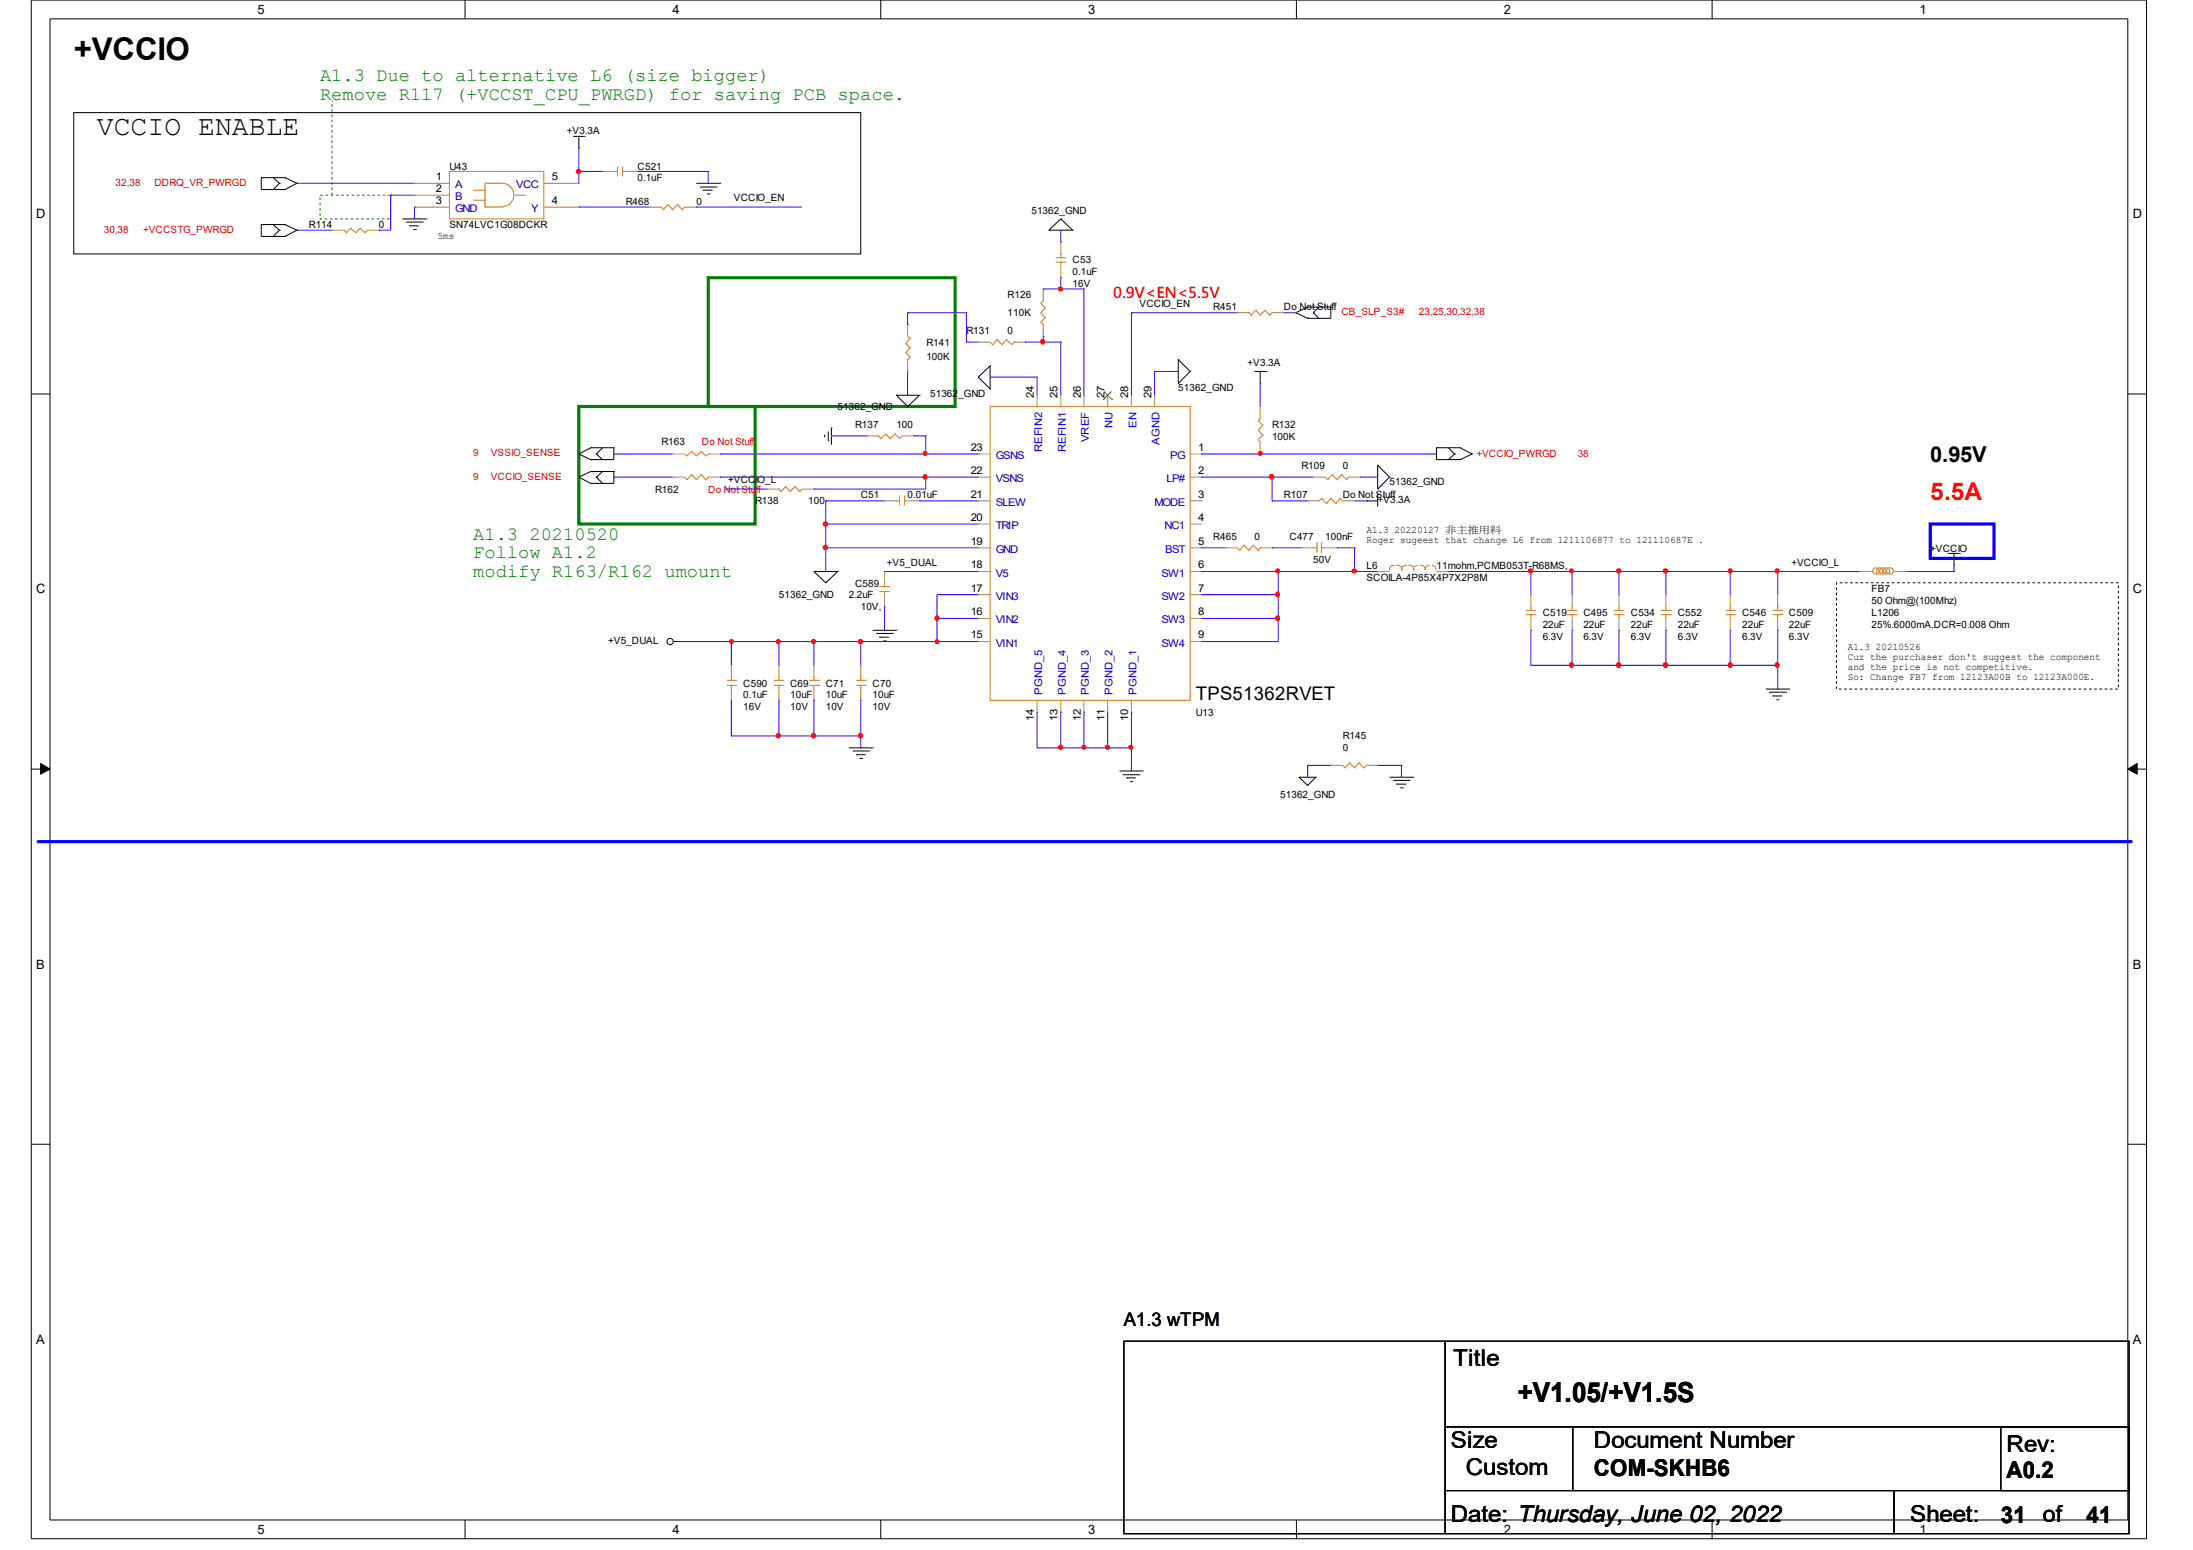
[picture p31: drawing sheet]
<svg xmlns="http://www.w3.org/2000/svg" width="297mm" height="210mm" viewBox="0 0 297 210" stroke-linecap="round" stroke-linejoin="round" font-family="sans-serif">
<defs><g id="words">
<text font-size="4.2" x="10" y="8.1">+VCCIO</text>
<text font-size="3.8" x="13.1" y="18.2">VCCIO ENABLE</text>
<text font-size="3.7" x="205.6" y="189.9">+V1.05/+V1.5S</text>
<text font-size="3.3" fill="#f00" x="261.5" y="67.7">5.5A</text>
<g font-size="3.1">
<text x="196.8" y="185">Title</text>
<text x="196.5" y="196.1">Size</text>
<text x="215.9" y="196.1">Document Number</text>
<text x="271.8" y="196.6">Rev:</text>
<text x="198.5" y="199.7">Custom</text>
<text x="215.9" y="199.8">COM-SKHB6</text>
<text x="271.8" y="200.2">A0.2</text>
<text x="196.5" y="206.2">Date: Thursday, June 02, 2022</text>
<text x="258.7" y="206.2">Sheet:</text>
<text x="271" y="206.3">31</text>
<text x="276.7" y="206.2">of</text>
<text x="282.6" y="206.3">41</text>
</g>
<text font-size="3" x="261.5" y="62.6">0.95V</text>
<g font-size="2.5" fill="#008000">
<text x="43.3" y="11">A1.3 Due to alternative L6 (size bigger)</text>
<text x="43.3" y="13.6">Remove R117 (+VCCST_CPU_PWRGD) for saving PCB space.</text>
<text x="64.1" y="73.1">A1.3 20210520</text>
<text x="64.1" y="75.6">Follow A1.2</text>
<text x="64.1" y="78.2">modify R163/R162 umount</text>
</g>
<g font-size="2.5">
<text x="162" y="94.8">TPS51362RVET</text>
<text x="152.2" y="179.5">A1.3 wTPM</text>
</g>
<text font-size="2" fill="#f00" x="150.8" y="40.4">0.9V&lt;EN&lt;5.5V</text>
<g font-size="1.7">
<text x="34.9" y="2">5</text>
<text x="91.1" y="2">4</text>
<text x="147.4" y="2">3</text>
<text x="203.7" y="2">2</text>
<text x="260" y="2">1</text>
<text x="4.9" y="29.6">D</text>
<text x="288.9" y="29.6">D</text>
<text x="4.9" y="80.4">C</text>
<text x="288.9" y="80.4">C</text>
<text x="4.9" y="131.2">B</text>
<text x="288.9" y="131.2">B</text>
<text x="4.9" y="182">A</text>
<text x="288.9" y="182">A</text>
<text x="34.9" y="207.8">5</text>
<text x="91.1" y="207.8">4</text>
<text x="147.4" y="207.8">3</text>
<text x="203.7" y="207.8">2</text>
<text x="260" y="207.8">1</text>
</g>
<g font-size="1.4">
<text x="60.9" y="23">U43</text>
<text x="76.8" y="18.1">+V3.3A</text>
<text x="86.4" y="23">C521</text>
<text x="59" y="24.4">1</text>
<text x="59" y="26">2</text>
<text x="59" y="27.6">3</text>
<text x="74.8" y="24.4">5</text>
<text x="74.8" y="27.6">4</text>
<text x="84.8" y="27.7">R468</text>
<text x="86.4" y="24.5">0.1uF</text>
<text x="94.3" y="27.7">0</text>
<text x="99.4" y="27.3">VCCIO_EN</text>
<text x="139.7" y="29">51362_GND</text>
<text x="41.8" y="30.9">R114</text>
<text x="51.3" y="30.9">0</text>
<text x="59.3" y="32.4">5ms</text>
<text x="60.9" y="30.9">SN74LVC1G08DCKR</text>
<text x="145.3" y="35.7">C53</text>
<text x="136.5" y="40.4">R126</text>
<text x="145.3" y="37.3">0.1uF</text>
<text x="145.3" y="38.9">16V</text>
<text x="154.3" y="41.6">VCCIO_EN</text>
<text x="125.5" y="46.8">R141</text>
<text x="130.9" y="45.2">R131</text>
<text x="136.5" y="45.2">0</text>
<text x="136.5" y="42.9">110K</text>
<text x="164.3" y="42">R451</text>
<text x="173.9" y="42">Do Not Stuff</text>
<text x="125.5" y="48.7">100K</text>
<text x="126" y="53.8">51362_GND</text>
<text x="140" y="53.9" transform="rotate(-90 140 53.9)">24</text>
<text x="143.3" y="53.9" transform="rotate(-90 143.3 53.9)">25</text>
<text x="146.4" y="53.9" transform="rotate(-90 146.4 53.9)">26</text>
<text x="149.6" y="53.9" transform="rotate(-90 149.6 53.9)">27</text>
<text x="152.8" y="53.9" transform="rotate(-90 152.8 53.9)">28</text>
<text x="156" y="53.9" transform="rotate(-90 156 53.9)">29</text>
<text x="159.6" y="53">51362_GND</text>
<text x="169" y="49.6">+V3.3A</text>
<text x="113.5" y="55.6">51362_GND</text>
<text x="115.8" y="57.9">R137</text>
<text x="121.4" y="57.9">100</text>
<text x="172.3" y="57.9">R132</text>
<text x="172.3" y="59.5">100K</text>
<text x="89.6" y="60.3">R163</text>
<text x="98.6" y="65.5">+VCCIO_L</text>
<text x="131.5" y="64.2">22</text>
<text x="131.5" y="61.1">23</text>
<text x="162.3" y="64.2">2</text>
<text x="162.3" y="61.1">1</text>
<text x="176.3" y="63.5">R109</text>
<text x="181.9" y="63.5">0</text>
<text x="188.2" y="65.7">51362_GND</text>
<text x="88.7" y="66.7">R162</text>
<text x="102.3" y="68.3">R138</text>
<text x="109.5" y="68.3">100</text>
<text x="116.6" y="67.5">C51</text>
<text x="122.9" y="67.5">0.01uF</text>
<text x="131.5" y="70.5">20</text>
<text x="131.5" y="67.4">21</text>
<text x="162.3" y="67.4">3</text>
<text x="162.3" y="70.5">4</text>
<text x="173.9" y="67.5">R107</text>
<text x="181.9" y="67.5">Do Not Stuff</text>
<text x="186.6" y="68.2">+V3.3A</text>
<text x="120.1" y="76.6">+V5_DUAL</text>
<text x="131.5" y="77">18</text>
<text x="131.5" y="73.8">19</text>
<text x="162.3" y="77">6</text>
<text x="162.3" y="73.8">5</text>
<text x="164.3" y="73.1">R465</text>
<text x="169.9" y="73.1">0</text>
<text x="174.7" y="73.1">C477</text>
<text x="177.9" y="76.2">50V</text>
<text x="179.5" y="73.1">100nF</text>
<text x="185.1" y="72.2">A1.3 20220127 非主推用料</text>
<text x="185.1" y="73.5">Roger sugeest that change L6 from 1211106877 to 121110687E .</text>
<text x="185.1" y="77.1">L6</text>
<text x="194.6" y="77.1">11mohm,PCMB053T-R68MS,</text>
<text x="242.7" y="76.6">+VCCIO_L</text>
<text x="261.5" y="74.7">+VCCIO</text>
<text x="105.5" y="81">51362_GND</text>
<text x="115" y="81">2.2uF</text>
<text x="115.8" y="79.4">C589</text>
<text x="116.6" y="82.6">10V,</text>
<text x="131.5" y="83.3">16</text>
<text x="131.5" y="80.1">17</text>
<text x="162.3" y="83.3">8</text>
<text x="162.3" y="80.1">7</text>
<text x="185.1" y="78.7">SCOILA-4P85X4P7X2P8M</text>
<text x="209" y="83.4">C519</text>
<text x="214.5" y="83.4">C495</text>
<text x="220.9" y="83.4">C534</text>
<text x="227.2" y="83.4">C552</text>
<text x="236" y="83.4">C546</text>
<text x="242.3" y="83.4">C509</text>
<text x="253.5" y="80.2">FB7</text>
<text x="253.5" y="81.8">50 Ohm@(100Mhz)</text>
<text x="253.5" y="83.4">L1206</text>
<text x="82.4" y="87.2">+V5_DUAL</text>
<text x="131.5" y="86.5">15</text>
<text x="162.3" y="86.5">9</text>
<text x="209" y="85">22uF</text>
<text x="209" y="86.6">6.3V</text>
<text x="214.5" y="85">22uF</text>
<text x="214.5" y="86.6">6.3V</text>
<text x="220.9" y="85">22uF</text>
<text x="220.9" y="86.6">6.3V</text>
<text x="227.2" y="85">22uF</text>
<text x="227.2" y="86.6">6.3V</text>
<text x="236" y="85">22uF</text>
<text x="236" y="86.6">6.3V</text>
<text x="242.3" y="85">22uF</text>
<text x="242.3" y="86.6">6.3V</text>
<text x="250.3" y="88.1">A1.3 20210526</text>
<text x="250.3" y="89.4">Cuz the purchaser don't suggest the component</text>
<text x="253.5" y="85">25%.6000mA.DCR=0.008 Ohm</text>
<text x="100.7" y="93">C590</text>
<text x="100.7" y="94.6">0.1uF</text>
<text x="107" y="93">C69</text>
<text x="107" y="94.6">10uF</text>
<text x="111.8" y="93">C71</text>
<text x="111.8" y="94.6">10uF</text>
<text x="118.2" y="93">C70</text>
<text x="118.2" y="94.6">10uF</text>
<text x="250.3" y="90.8">and the price is not competitive.</text>
<text x="250.3" y="92.1">So: Change FB7 from 12123A00B to 12123A000E.</text>
<text x="100.7" y="96.1">16V</text>
<text x="107" y="96.1">10V</text>
<text x="111.8" y="96.1">10V</text>
<text x="118.2" y="96.1">10V</text>
<text x="140" y="97.6" transform="rotate(-90 140 97.6)">14</text>
<text x="143.3" y="97.6" transform="rotate(-90 143.3 97.6)">13</text>
<text x="146.4" y="97.6" transform="rotate(-90 146.4 97.6)">12</text>
<text x="149.6" y="97.6" transform="rotate(-90 149.6 97.6)">11</text>
<text x="152.8" y="97.6" transform="rotate(-90 152.8 97.6)">10</text>
<text x="162" y="97">U13</text>
<text x="181.9" y="100.1">R145</text>
<text x="181.9" y="101.7">0</text>
<text x="173.4" y="108">51362_GND</text>
</g>
<g font-size="1.4" fill="#f00">
<text x="15.7" y="25.2">32,38</text>
<text x="20.9" y="25.2">DDRQ_VR_PWRGD</text>
<text x="14.1" y="31.5">30,38</text>
<text x="19.4" y="31.5">+VCCSTG_PWRGD</text>
<text x="181.7" y="42.7">CB_SLP_S3#</text>
<text x="192.2" y="42.7">23,25,30,32,38</text>
<text x="64.1" y="65">9</text>
<text x="64.1" y="61.7">9</text>
<text x="66.5" y="65">VCCIO_SENSE</text>
<text x="66.5" y="61.7">VSSIO_SENSE</text>
<text x="95.1" y="60.3">Do Not Stuff</text>
<text x="200" y="61.9">+VCCIO_PWRGD</text>
<text x="213.7" y="61.9">38</text>
<text x="95.9" y="66.7">Do Not Stuff</text>
</g>
<g font-size="1.4" fill="#00c">
<text x="61.6" y="25.5">A</text>
<text x="61.6" y="27.1">B</text>
<text x="61.6" y="28.7">GND</text>
<text x="69.9" y="25.5">VCC</text>
<text x="72" y="28.7">Y</text>
<text x="147.5" y="59.9" transform="rotate(-90 147.5 59.9)">VREF</text>
<text x="150.7" y="58" transform="rotate(-90 150.7 58)">NU</text>
<text x="153.9" y="57.9" transform="rotate(-90 153.9 57.9)">EN</text>
<text x="134.9" y="65.3">VSNS</text>
<text x="134.9" y="62.2">GSNS</text>
<text x="141.1" y="61.2" transform="rotate(-90 141.1 61.2)">REFIN2</text>
<text x="144.4" y="61.2" transform="rotate(-90 144.4 61.2)">REFIN1</text>
<text x="157.1" y="60.2" transform="rotate(-90 157.1 60.2)">AGND</text>
<text x="158" y="65.3">LP#</text>
<text x="158.5" y="62.2">PG</text>
<text x="134.9" y="71.6">TRIP</text>
<text x="134.9" y="68.5">SLEW</text>
<text x="156.4" y="68.5">MODE</text>
<text x="157.7" y="71.6">NC1</text>
<text x="134.9" y="74.9">GND</text>
<text x="157.8" y="74.9">BST</text>
<text x="134.9" y="81.2">VIN3</text>
<text x="134.9" y="78.1">V5</text>
<text x="157.3" y="81.2">SW2</text>
<text x="157.3" y="78.1">SW1</text>
<text x="134.9" y="87.6">VIN1</text>
<text x="134.9" y="84.4">VIN2</text>
<text x="157.3" y="84.4">SW3</text>
<text x="157.3" y="87.6">SW4</text>
<text x="141.1" y="94.1" transform="rotate(-90 141.1 94.1)">PGND_5</text>
<text x="144.4" y="94.1" transform="rotate(-90 144.4 94.1)">PGND_4</text>
<text x="147.5" y="94.1" transform="rotate(-90 147.5 94.1)">PGND_3</text>
<text x="150.7" y="94.1" transform="rotate(-90 150.7 94.1)">PGND_2</text>
<text x="153.9" y="94.1" transform="rotate(-90 153.9 94.1)">PGND_1</text>
</g>
</g></defs>
<path d="M4.2 0h286.5v208.4h-286.5zM6.8 2.6h281.4v203.2h-281.4z" fill="none" stroke="#000" stroke-width=".14"/>
<g fill="#fff">
<path d="M34.9 .4h.8v1.8h-.8z"/>
<path d="M34.9 206.2h.8v1.8h-.8z"/>
</g>
<path d="M63 0v2.6M63 205.8v2.6" fill="none" stroke="#000" stroke-width=".14"/>
<g fill="#fff">
<path d="M91.1 .4h.8v1.8h-.8z"/>
<path d="M91.1 206.2h.8v1.8h-.8z"/>
</g>
<path d="M119.3 0v2.6M119.3 205.8v2.6" fill="none" stroke="#000" stroke-width=".14"/>
<g fill="#fff">
<path d="M147.4 .4h.9v1.8h-.9z"/>
<path d="M147.4 206.2h.9v1.8h-.9z"/>
</g>
<path d="M175.6 0v2.6M175.6 205.8v2.6" fill="none" stroke="#000" stroke-width=".14"/>
<g fill="#fff">
<path d="M203.7 .4h.9v1.8h-.9z"/>
<path d="M203.7 206.2h.9v1.8h-.9z"/>
</g>
<path d="M231.9 0v2.6M231.9 205.8v2.6" fill="none" stroke="#000" stroke-width=".14"/>
<g fill="#fff">
<path d="M260 .4h.9v1.8h-.9z"/>
<path d="M260 206.2h.9v1.8h-.9z"/>
<path d="M4.9 28h1.1v1.8h-1.1z"/>
<path d="M288.9 28h1.1v1.8h-1.1z"/>
<path d="M4.9 78.8h1.1v1.8h-1.1z"/>
<path d="M288.9 78.8h1.1v1.8h-1.1z"/>
</g>
<path d="M4.2 53.4h2.6M288.2 53.4h2.5" fill="none" stroke="#000" stroke-width=".14"/>
<g fill="#fff">
<path d="M4.9 129.6h1v1.8h-1z"/>
<path d="M288.9 129.6h1v1.8h-1z"/>
</g>
<path d="M4.2 104.2h2.6M288.2 104.2h2.5" fill="none" stroke="#000" stroke-width=".14"/>
<path d="M5.5 103.4l1.3 .8-1.3 .6zM288.2 104.2l1.3-.8v1.4z" fill="#000" stroke="#000" stroke-width=".14"/>
<g fill="#fff">
<path d="M4.9 180.4h1v1.8h-1z"/>
<path d="M288.9 180.4h1v1.8h-1z"/>
</g>
<path d="M10 15.3h106.6v19.1h-106.6zM4.2 155h2.6M288.2 155h2.5" fill="none" stroke="#000" stroke-width=".14"/>
<path d="M261.5 71h8.6v4.6h-8.6zM5.2 114h283.3" fill="none" stroke="#00f" stroke-width=".42"/>
<circle cx="288.5" cy="114" r=".21" fill="#00f"/>
<path d="M95.9 37.6h33.5v17.4h-33.5zM78.4 55h23.9v16h-23.9z" fill="none" stroke="#008000" stroke-width=".42"/>
<path d="M248.8 78.9h38.1v14.4h-38.1z" fill="none" stroke="#000" stroke-width=".14" stroke-dasharray=".4 .4 .4 .4 .4 .4 .4 .4" stroke-linecap="butt"/>
<path d="M43.3 26.4h9.6v3.2h-9.6zM45 26.4v-12.7" fill="none" stroke="#008000" stroke-width=".14" stroke-dasharray=".4 .4 .4 .4 .4 .4 .4 .4" stroke-linecap="butt"/>
<g fill="none" stroke="#000" stroke-width=".14">
<path d="M77.6 18.5h1.6M78.4 18.5v1.6M79.2 18.5h.1M35.4 24.1h.1M35.4 30.4h.1M35.4 24.1v1.6h3.2M35.4 24.1h3.2M35.4 30.4v1.6h3.2M35.4 30.4h3.2M37 24.1l.8 .7M37 30.4l.8 .8M37.8 24.8h.1"/>
<path d="M37.8 31.2h.1M37.8 24.8l-.8 .9M37.8 31.2l-.8 .8M38.6 25.7h.1M38.6 24.1h.1M38.6 32h.1M38.6 30.4h.1M38.6 24.1l1.6 .7M38.6 30.4l1.6 .8M40.2 24.8h.1M40.2 31.2h.1M40.2 24.8l-1.6 .9"/>
<path d="M40.2 31.2l-1.6 .8M54.5 29.6h3.2M55 30.1h2.2M55.5 30.6h.1M55.5 30.6h1.2M56 31.1h.3M56.3 31.1h.1M57.2 30.1h.1M57.7 29.6h.1M78.4 20.1h.1M94.3 24.8h3.2M94.8 25.3h2.2"/>
<path d="M95.2 25.8h.1M95.2 25.8h1.3M95.8 26.3h.3M96.1 26.3h.1M97 25.3h.1M97.5 24.8h.1M142.1 31.2h.1M142.1 31.2h3.2M143.7 29.6h.1M143.7 29.6l-1.6 1.6M143.7 29.6l1.6 1.6M145.3 31.2h.1"/>
<path d="M111.7 58.9h.1M111.7 58.9v.3M112.2 59.7h.1M112.2 58.4v1.3M112.6 57.9h.1M112.6 57.9v2.3M121.4 53.5h.1M121.4 53.5h3.1M121.4 53.5l1.5 1.5M122.9 55h.1M124.5 53.5h.1M124.5 53.5l-1.6 1.5"/>
<path d="M132.5 51.1h.1M132.5 51.1l1.6 1.6M134.1 49.5h.1M134.1 52.7h.1M134.1 49.5v3.2M134.1 49.5l-1.6 1.6M159.6 48.7h.1M159.6 51.9h.1M159.6 48.7v3.2M159.6 48.7l1.6 1.6M161.2 50.3h.1M161.2 50.3l-1.6 1.6"/>
<path d="M169.9 50.3h1.6M170.7 51.9h.1M170.7 50.3v1.6M171.5 50.3h.1M175.5 42.3h.1M175.5 42.3l1.6 .8M177.1 43.1h.1M177.1 41.6h.1M177.1 41.6h3.2M177.1 41.6l-1.6 .7M177.9 42.3h.1M177.9 42.3l.7 .8"/>
<path d="M178.6 41.6l-.7 .7M180.3 41.6h.1M180.3 41.6v1.5h-3.2M78.4 64.6h.1M78.4 61.5h.1M78.4 64.6l1.6 .9M78.4 61.5l1.6 .7M80 65.5h.1M80 63.9h.1M80 62.2h.1M80 60.6h.1M80 60.6h3.1"/>
<path d="M80 63.9h3.1M80 63.9l-1.6 .7M80 60.6l-1.6 .9M80.8 64.6h.1M80.8 61.5h.1M80.8 64.6l.8 .9M80.8 61.5l.8 .7M81.6 63.9l-.8 .7M81.6 60.6l-.8 .9M83.1 63.9h.1M83.1 60.6h.1M83.1 60.6v1.6h-3.1"/>
<path d="M83.1 63.9v1.6h-3.1M110.2 77.4h.1M110.2 77.4h3.3M110.2 77.4l1.6 1.5M111.8 78.9h.1M113.5 77.4h.1M113.5 77.4l-1.7 1.5M185.1 67.8h.1M185.1 67.8h1.5M186.6 63h.1M186.6 66.2h.1M186.6 67h.1"/>
<path d="M186.6 63v3.2M186.6 67v1.6M186.6 63l1.6 1.6M188.2 64.6h.1M188.2 64.6l-1.6 1.6M194.6 60.6h.1M194.6 60.6v1.6h3.2M194.6 60.6h3.2M196.2 60.6l.8 .9M197 61.5h.1M197 61.5l-.8 .7M197.8 62.2h.1"/>
<path d="M197.8 60.6h.1M197.8 60.6l1.6 .9M199.4 61.5h.1M199.4 61.5l-1.6 .7M263.8 74.9h1.6M264.7 76.6h.1M264.7 74.9v1.7M265.4 74.9h.1M91.3 86.9h.6M91.9 86.9h.1M118.2 85.4h3.2M118.7 85.8h2.2"/>
<path d="M119.1 86.3h.1M119.1 86.3h1.3M119.6 86.8h.4M120 86.8h.1M120.9 85.8h.1M121.4 85.4h.1M239.2 93.3h3.1M239.6 93.7h2.3M240.1 94.2h.1M240.1 94.2h1.3M240.6 94.8h.3M240.9 94.8h.1"/>
<path d="M241.9 93.7h.1M242.3 93.3h.1M115 101.3h3.2M115.5 101.7h2.2M116 102.2h.1M116 102.2h1.3M116.4 102.7h.4M116.8 102.7h.1M117.7 101.7h.1M118.2 101.3h.1M151.6 104.4h3.2M152.1 104.9h2.2"/>
<path d="M152.6 105.3h.1M152.6 105.3h1.2M153.1 105.8h.2M153.3 105.8h.1M154.3 104.9h.1M154.8 104.4h.1M175.9 105.3h.1M175.9 105.3h2.3M175.9 105.3l1.2 1.1M177.1 106.4h.1M178.2 105.3h.1M178.2 105.3l-1.1 1.1"/>
<path d="M188.2 105.3h3.2M188.7 105.7h2.2M189.1 106.2h.1M189.1 106.2h1.4M189.7 106.7h.3M190 106.7h.1M190.9 105.7h.1M191.4 105.3h.1M152.2 181.6h43.5v26.1h-43.5zM195.7 193.2h17.3v8.7h-17.3zM195.7 181.6h92.7v11.6h-92.7zM213 193.2h75.4v8.7h-75.4z"/>
<path d="M271 193.2h17.4v8.7h-17.4zM195.7 201.9h60.8v5.8h-60.8zM256.5 201.9h31.9v5.8h-31.9z"/>
<circle cx="90.8" cy="86.9" r=".42"/>
</g>
<g fill="none" stroke="#cc8006" stroke-width=".14">
<path d="M46.6 31.2h.1M46.6 31.2l.3 .3M46.9 31.5h.1M47.5 30.9h.1M47.5 30.9l-.6 .6M47.5 30.9l.7 .6M48.2 31.5h.1M48.8 30.9h.1M48.8 30.9l.6 .6M48.8 30.9l-.6 .6M49.4 31.5h.1M49.8 31.2l-.4 .3"/>
<path d="M60.9 23.2h12.8v6.4h-12.8zM64.1 25.8h1.6M64.1 27.1h1.6M65.7 28h.1M65.7 24.8h.1M65.7 25.8h.1M65.7 27.1h.1M65.7 24.8h2.4a1.57 1.57 0 0 1 1.5 1.6 1.57 1.57 0 0 1-1.5 1.6M65.7 24.8v3.2M65.7 28h2.4M68.1 28h.1M69.7 26.4h1.4"/>
<path d="M71.1 26.4h.1M83.1 23.2h.1M83.1 23.2h.6M83.7 22.6h.1M83.7 22.6v1.3M84.3 22.6h.1M84.3 23.2h.1M84.3 23.2h.5M84.3 22.6v1.3M89.6 28h.1M89.6 28l.2 .4M89.8 28.4h.1"/>
<path d="M90.5 27.7h.1M90.5 27.7l-.7 .7M90.5 27.7l.6 .7M91.1 28.4h.1M91.8 27.7h.1M91.8 27.7l.6 .7M91.8 27.7l-.7 .7M92.4 28.4h.1M92.7 28l-.3 .4M143 34.9h1.3M143 35.5h1.3M143.7 34.4h.1"/>
<path d="M143.7 35.5h.1M143.7 34.4v.5M143.7 35.5v.5M144.3 34.9h.1M144.3 35.5h.1M119 59h.1M119 59l.3 .4M119.3 59.4h.1M120 58.8h.1M120 58.8l-.7 .6M120 58.8l.6 .6M120.6 59.4h.1"/>
<path d="M121.2 58.8h.1M121.2 58.8l.6 .6M121.2 58.8l-.6 .6M121.8 59.4h.1M122.2 59l-.4 .4M122.7 46.5h.1M122.7 47.8h.1M122.7 47.8l.6 .6M122.7 46.5l.6 .6M122.9 48.7h.1M122.9 45.6l.4 .2M123.3 48.4h.1"/>
<path d="M123.3 45.8h.1M123.3 47.1h.1M123.3 48.4l-.4 .3M123.3 45.8l-.6 .7M123.3 47.1l-.6 .7M134.1 55h27.1v39.8h-27.1zM134.1 46.3l.4 .4M134.5 46.7h.1M135 46h.1M135 46l-.5 .7M135 46l.7 .7M135.7 46.7h.1"/>
<path d="M136.3 46h.1M136.3 46l.7 .7M136.3 46l-.6 .7M137 46.7h.1M137.3 46.3h.1M137.3 46.3l-.3 .4M141 41.1h.1M141 43.6h.1M141 42.3h.1M141 41.1l.6 .6M141 43.6l.3 .4M141 42.3l.6 .7"/>
<path d="M141.3 40.7h.1M141.3 40.7l-.3 .4M141.6 43h.1M141.6 41.7h.1M141.6 43l-.6 .6M141.6 41.7l-.6 .6M169.2 42.3h.1M169.2 42.3l.2 .4M169.4 42.7h.1M170.1 42h.1M170.1 42l-.7 .7M170.1 42l.6 .7"/>
<path d="M170.4 57h.1M170.4 59.5h.1M170.4 58.3h.1M170.4 57l.6 .6M170.4 59.5l.3 .4M170.4 58.3l.6 .6M170.7 56.7h.1M170.7 42.7h.1M170.7 56.7l-.3 .3M171 58.9h.1M171 57.6h.1M171 58.9l-.6 .6"/>
<path d="M171 57.6l-.6 .7M171.4 42h.1M171.4 42l.6 .7M171.4 42l-.7 .7M172 42.7h.1M172.3 42.3l-.3 .4M92.7 61.5l.3 .2M92.7 64.6l.3 .4M93 61.7h.1M93 65h.1M93.6 61.1h.1M93.6 64.3h.1"/>
<path d="M93.6 61.1l-.6 .6M93.6 61.1l.7 .6M93.6 64.3l-.6 .7M93.6 64.3l.7 .7M94.3 61.7h.1M94.3 65h.1M95 61.1h.1M95 64.3h.1M95 61.1l.6 .6M95 61.1l-.7 .6M95 64.3l.6 .7M95 64.3l-.7 .7"/>
<path d="M95.6 61.7h.1M95.6 65h.1M95.9 61.5h.1M95.9 64.6h.1M95.9 61.5l-.3 .2M95.9 64.6l-.3 .4M105.5 66.2h.1M105.5 66.2l.2 .4M105.7 66.6h.1M106.4 65.9h.1M106.4 65.9l-.7 .7M106.4 65.9l.6 .7"/>
<path d="M107 66.6h.1M107.7 65.9h.1M107.7 65.9l.6 .7M107.7 65.9l-.7 .7M108.3 66.6h.1M108.6 66.2l-.3 .4M119.1 79.4h1.3M119.8 78.9h.1M119.8 78.9v.5M120.4 79.4h.1M121.4 67.8h.1M121.4 67.8h.4"/>
<path d="M121.8 67.2h.1M121.8 67.2v1.2M122.5 67.2h.1M122.5 67.8h.1M122.5 67.8h.4M122.5 67.2v1.2M167.6 74.2l.3 .3M167.9 74.5h.1M168.5 73.8h.1M168.5 73.8l-.6 .7M168.5 73.8l.7 .7M169.2 74.5h.1"/>
<path d="M169.8 73.8h.1M169.8 73.8l.6 .7M169.8 73.8l-.6 .7M170.4 74.5h.1M170.7 74.2h.1M170.7 74.2l-.3 .3M177.9 74.2h.1M177.9 74.2h.5M178.4 73.5h.1M178.4 73.5v1.4M178.6 67.8h.1M179 67.5h.1"/>
<path d="M179 73.5h.1M179 74.2h.1M179 67.5l.7 .7M179 67.5l-.4 .3M179 74.2h.5M179 73.5v1.4M179.5 64.6l.3 .4M179.7 68.2h.1M179.8 65h.1M180.3 67.5h.1M180.3 67.5l.6 .7M180.3 67.5l-.6 .7"/>
<path d="M180.4 64.3h.1M180.4 64.3l-.6 .7M180.4 64.3l.7 .7M180.9 68.2h.1M181.1 65h.1M181.5 67.5h.1M181.5 67.5l.4 .3M181.5 67.5l-.6 .7M181.7 64.3h.1M181.7 64.3l.7 .7M181.7 64.3l-.6 .7M182.4 65h.1"/>
<path d="M182.6 64.6h.1M182.6 64.6l-.2 .4M188.9 76.6h-.1a.56 .56 0 0 0-.6 .5v.1M189.2 76.6a.55 .55 0 0 1 .7 .6M190.5 76.6a.56 .56 0 0 0-.7 .5l.1 .1M190.8 76.6a.55 .55 0 0 1 .7 .6M192 76.6a.53 .53 0 0 0-.6 .5l.1 .1M192.4 76.6a.56 .56 0 0 1 .6 .5v.1M193.6 76.6a.53 .53 0 0 0-.6 .5l.1 .1M194 76.6a.51 .51 0 0 1 .5 .6M253.5 77.4h.2M253.7 77.4h.1"/>
<path d="M256.5 77.4h.1M256.5 77.4h.2M98.5 92.1h1.2M98.5 92.8h1.2M99.1 91.7h.1M99.1 92.8h.1M99.1 91.7v.4M99.1 92.8v.5M99.7 92.1h.1M99.7 92.8h.1M104.8 92.1h1.3M104.8 92.8h1.3"/>
<path d="M105.5 91.7h.1M105.5 92.8h.1M105.5 91.7v.4M105.5 92.8v.5M106.1 92.1h.1M106.1 92.8h.1M109.6 92.1h1.3M109.6 92.8h1.3M110.2 91.7h.1M110.2 92.8h.1M110.2 91.7v.4M110.2 92.8v.5"/>
<path d="M110.9 92.1h.1M110.9 92.8h.1M116 92.1h1.3M116 92.8h1.3M116.6 91.7h.1M116.6 92.8h.1M116.6 91.7v.4M116.6 92.8v.5M117.3 92.1h.1M117.3 92.8h.1M119.1 80.1h1.3M119.8 80.1h.1"/>
<path d="M119.8 80.1v.4M120.4 80.1h.1M206.7 82.6h1.2M206.7 83.2h1.2M207.3 82.1h.1M207.3 83.2h.1M207.3 82.1v.5M207.3 83.2v.5M207.9 82.6h.1M207.9 83.2h.1M212.3 82.6h1.2M212.3 83.2h1.2"/>
<path d="M212.9 82.1h.1M212.9 83.2h.1M212.9 82.1v.5M212.9 83.2v.5M213.5 82.6h.1M213.5 83.2h.1M218.6 82.6h1.3M218.6 83.2h1.3M219.3 82.1h.1M219.3 83.2h.1M219.3 82.1v.5M219.3 83.2v.5"/>
<path d="M219.9 82.6h.1M219.9 83.2h.1M225 82.6h1.3M225 83.2h1.3M225.6 82.1h.1M225.6 83.2h.1M225.6 82.1v.5M225.6 83.2v.5M226.3 82.6h.1M226.3 83.2h.1M233.8 82.6h1.2M233.8 83.2h1.2"/>
<path d="M234.4 82.1h.1M234.4 83.2h.1M234.4 82.1v.5M234.4 83.2v.5M235 82.6h.1M235 83.2h.1M240.1 82.6h1.3M240.1 83.2h1.3M240.8 82.1h.1M240.8 83.2h.1M240.8 82.1v.5M240.8 83.2v.5"/>
<path d="M241.4 82.6h.1M241.4 83.2h.1M181.9 103.6l.3 .4M182.2 104h.1M182.8 103.3h.1M182.8 103.3l-.6 .7M182.8 103.3l.7 .7M183.5 104h.1M184.1 103.3h.1M184.1 103.3l.6 .7M184.1 103.3l-.6 .7M184.7 104h.1"/>
<path d="M185.1 103.6h.1M185.1 103.6l-.4 .4"/>
<circle cx="254.1" cy="77.3" r=".42"/>
<circle cx="254.6" cy="77.3" r=".42"/>
<circle cx="255" cy="77.3" r=".42"/>
<circle cx="255.5" cy="77.3" r=".42"/>
<circle cx="256" cy="77.3" r=".45"/>
</g>
<g fill="none" stroke="#a84" stroke-width=".14">
<path d="M45 31.2h.1M45 31.2h1.6M49.8 31.2h1.5M51.3 31.2h.1M56.1 24.8h.1M56.1 26.4h.1M56.1 28h.1M56.1 24.8h4.8M56.1 26.4h4.8M56.1 28h4.8M73.7 24.8h4.7M73.7 28h4.7"/>
<path d="M78.4 24.8h.1M78.4 28h.1M81.6 23.2h.1M81.6 23.2h1.5M84.8 23.2h1.6M86.4 23.2h.1M88 28h.1M88 28h1.6M92.7 28h1.6M94.3 28h.1M141.3 39.1h.1M141.3 39.1v1.6"/>
<path d="M143.7 37.6h.1M143.7 32.8h.1M143.7 32.8v1.6M143.7 36v1.6M117.4 59h.1M117.4 59h1.6M122.2 59h1.6M122.9 44h.1M122.9 50.3h.1M122.9 44v1.6M122.9 48.7v1.6M123.8 59h.1"/>
<path d="M132.5 46.3h.1M132.5 46.3h1.6M137.3 46.3h1.6M138.9 46.3h.1M140.5 53.5h.1M140.5 53.5v1.5M141.3 45.6h.1M141.3 44v1.6M143.7 53.5h.1M143.7 53.5v1.5M146.8 53.5h.1M146.8 53.5v1.5"/>
<path d="M150 53.5h.1M150 53.5v1.5M153.2 53.5h.1M153.2 53.5v1.5M156.4 53.5h.1M156.4 53.5v1.5M167.6 42.3h.1M167.6 42.3h1.6M170.7 55h.1M170.7 55v1.7M170.7 59.9v1.6M172.3 42.3h1.6"/>
<path d="M173.9 42.3h.1M91.1 61.5h.1M91.1 64.6h.1M91.1 64.6h1.6M91.1 61.5h1.6M95.9 64.6h1.6M95.9 61.5h1.6M97.5 61.5h.1M97.5 64.6h.1M103.9 66.2h.1M103.9 66.2h1.6M108.6 66.2h1.6"/>
<path d="M110.2 66.2h.1M119.8 67.8h.1M119.8 77.4h.1M119.8 67.8h1.6M119.8 77.4v1.5M122.9 67.8h1.6M124.5 67.8h.1M132.5 77.4h.1M132.5 74.2h.1M132.5 71h.1M132.5 67.8h.1M132.5 64.6h.1"/>
<path d="M132.5 61.5h.1M132.5 67.8h1.6M132.5 77.4h1.6M132.5 64.6h1.6M132.5 71h1.6M132.5 74.2h1.6M132.5 61.5h1.6M161.2 67.8h1.5M161.2 77.4h1.5M161.2 64.6h1.5M161.2 71h1.5M161.2 74.2h1.5"/>
<path d="M161.2 61.5h1.5M162.7 64.6h.1M162.7 67.8h.1M162.7 71h.1M162.7 77.4h.1M162.7 74.2h.1M162.7 61.5h.1M165.9 74.2h.1M165.9 74.2h1.7M170.7 61.5h.1M170.7 74.2h1.6M172.3 74.2h.1"/>
<path d="M176.3 74.2h.1M176.3 74.2h1.6M177.1 67.8h.1M177.1 67.8h1.5M177.9 64.6h.1M177.9 64.6h1.6M179.5 74.2h1.6M181.1 74.2h.1M181.9 67.8h1.6M182.6 64.6h1.6M183.5 67.8h.1M184.2 64.6h.1"/>
<path d="M186.6 77.4h.1M186.6 77.4h1.6M194.6 77.4h1.6M196.2 77.4h.1M251.9 77.4h.1M251.9 77.4h1.6M256.7 77.4h1.5M258.2 77.4h.1M99.1 94.8h.1M99.1 90.1h.1M99.1 90.1v1.6M99.1 93.3v1.5"/>
<path d="M105.5 94.8h.1M105.5 90.1h.1M105.5 90.1v1.6M105.5 93.3v1.5M110.2 94.8h.1M110.2 90.1h.1M110.2 90.1v1.6M110.2 93.3v1.5M116.6 94.8h.1M116.6 90.1h.1M116.6 90.1v1.6M116.6 93.3v1.5"/>
<path d="M119.8 82.1h.1M119.8 80.5v1.6M132.5 86.9h.1M132.5 83.7h.1M132.5 80.5h.1M132.5 83.7h1.6M132.5 86.9h1.6M132.5 80.5h1.6M140.5 96.4h.1M140.5 94.8v1.6M143.7 96.4h.1M143.7 94.8v1.6"/>
<path d="M146.8 96.4h.1M146.8 94.8v1.6M150 96.4h.1M150 94.8v1.6M153.2 96.4h.1M153.2 94.8v1.6M161.2 83.7h1.5M161.2 86.9h1.5M161.2 80.5h1.5M162.7 83.7h.1M162.7 86.9h.1M162.7 80.5h.1"/>
<path d="M207.3 85.4h.1M207.3 80.5h.1M207.3 80.5v1.6M207.3 83.7v1.7M212.9 85.4h.1M212.9 80.5h.1M212.9 80.5v1.6M212.9 83.7v1.7M219.3 85.4h.1M219.3 80.5h.1M219.3 80.5v1.6M219.3 83.7v1.7"/>
<path d="M225.6 85.4h.1M225.6 80.5h.1M225.6 80.5v1.6M225.6 83.7v1.7M234.4 85.4h.1M234.4 80.5h.1M234.4 80.5v1.6M234.4 83.7v1.7M240.8 85.4h.1M240.8 80.5h.1M240.8 80.5v1.6M240.8 83.7v1.7"/>
<path d="M180.3 103.6h.1M180.3 103.6h1.6M185.1 103.6h1.5M186.6 103.6h.1"/>
</g>
<path d="M149.4 54.1h.1M149.5 53l1.1 1.1M150.5 53l-1.1 1.1M150.6 54.1h.1" fill="none" stroke="#804000" stroke-width=".14"/>
<g fill="none" stroke="#4200ff" stroke-width=".14">
<path d="M40.2 24.8h.1M40.2 31.2h.1M40.2 24.8h15.9M40.2 31.2h4.8M51.3 31.2h.1M52.9 26.4h.1M52.9 26.4v4.8h-1.6M52.9 26.4h3.2M56.1 28h.1M56.1 28v1.6M78.4 23.2h.1M78.4 28h.1"/>
<path d="M78.4 20.1h.1M78.4 23.2h3.2M78.4 20.1v4.7M78.4 28h9.6M86.4 23.2h.1M86.4 23.2h9.5M94.3 28h.1M94.3 28h14.3M95.9 23.2h.1M95.9 23.2v1.6M141.3 39.1h.1M141.3 39.1h5.5"/>
<path d="M143.7 39.1h.1M143.7 37.6h.1M143.7 32.8h.1M143.7 31.2v1.6M143.7 37.6v1.5M146.8 39.1h.1M146.8 39.1v14.4M112.6 59h.1M112.6 59h4.8M122.9 42.3h.1M122.9 44h.1M122.9 53.5h.1"/>
<path d="M122.9 42.3h8M122.9 42.3v1.7M122.9 50.3v3.2M123.8 59h.1M123.8 59h1.6M125.4 59h.1M125.4 59v2.5M130.9 42.3h.1M130.9 46.3h.1M130.9 46.3h1.6M130.9 42.3v4M134.1 51.1h.1"/>
<path d="M134.1 51.1h6.4M138.9 46.3h.1M138.9 46.3h4.8M140.5 51.1h.1M140.5 51.1v2.4M141.3 46.3h.1M141.3 45.6h.1M141.3 45.6v.7M143.7 46.3h.1M143.7 46.3v7.2M153.2 42.3h.1M153.2 42.3h14.4"/>
<path d="M153.2 42.3v11.2M156.4 50.3h.1M156.4 50.3h3.2M156.4 50.3v3.2M170.7 51.9h.1M170.7 51.9v3.1M173.9 42.3h1.6M175.5 42.3h.1M83.1 61.5h.1M83.1 64.6h.1M83.1 61.5h8M83.1 64.6h8"/>
<path d="M97.5 61.5h.1M97.5 64.6h.1M97.5 61.5h35M97.5 64.6h35M98.3 66.2h.1M98.3 66.2h5.6M110.2 66.2h.1M111.8 74.2h.1M111.8 71h.1M111.8 67.8h.1M111.8 74.2h20.7M111.8 67.8v9.6"/>
<path d="M111.8 71h20.7M111.8 67.8h8M119.8 77.4h.1M119.8 77.4h12.7M124.5 67.8h.1M124.5 67.8h8M125.4 61.5h.1M125.4 64.6h.1M125.4 64.6v1.6h-15.2M162.7 61.5h.1M162.7 74.2h.1M162.7 77.4h.1"/>
<path d="M162.7 64.6h.1M162.7 61.5h31.9M162.7 77.4h23.9M162.7 64.6h15.2M162.7 74.2h3.2M170.7 61.5h.1M172.3 64.6h.1M172.3 74.2h.1M172.3 67.8h.1M172.3 74.2h4M172.3 67.8h4.8M172.3 64.6v3.2"/>
<path d="M173.1 77.4h.1M173.1 77.4v9.5h-10.4M181.1 74.2h.1M181.1 74.2h2.4M183.5 74.2h.1M183.5 77.4h.1M183.5 74.2v3.2M183.5 67.8h1.6M184.2 64.6h.1M184.2 64.6h2.4M185.1 67.8h.1M196.2 77.4h.1"/>
<path d="M196.2 77.4h55.7M207.3 77.4h.1M207.3 77.4v3.1M212.9 77.4h.1M212.9 77.4v3.1M219.3 77.4h.1M219.3 77.4v3.1M225.6 77.4h.1M225.6 77.4v3.1M234.4 77.4h.1M234.4 77.4v3.1M240.8 77.4h.1"/>
<path d="M240.8 77.4v3.1M258.2 77.4h6.5M264.7 76.6h.1M264.7 77.4h.1M264.7 76.6v.8M91.9 86.9h.1M91.9 86.9h40.6M99.1 86.9h.1M99.1 99.7h.1M99.1 86.9v3.2M99.1 94.8v4.9M99.1 99.7h17.5"/>
<path d="M105.5 86.9h.1M105.5 94.8h.1M105.5 99.7h.1M105.5 86.9v3.2M105.5 94.8v4.9M110.2 86.9h.1M110.2 94.8h.1M110.2 99.7h.1M110.2 86.9v3.2M110.2 94.8v4.9M116.6 94.8h.1M116.6 86.9h.1"/>
<path d="M116.6 86.9v3.2M116.6 94.8v6.5M119.8 82.1h.1M119.8 82.1v3.3M126.9 86.9h.1M126.9 80.5h.1M126.9 83.7h.1M126.9 80.5h5.6M126.9 80.5v6.4M126.9 83.7h5.6M140.5 96.4h.1M140.5 96.4v4.9"/>
<path d="M143.7 96.4h.1M143.7 96.4v4.9M146.8 96.4h.1M146.8 96.4v4.9M150 96.4v4.9M153.2 96.4h.1M153.2 96.4v8M162.7 86.9h.1M162.7 83.7h.1M162.7 80.5h.1M162.7 80.5h10.4M162.7 83.7h10.4"/>
<path d="M173.1 83.7h.1M173.1 80.5h.1M207.3 85.4h.1M207.3 90.1h.1M207.3 90.1h33.5M207.3 85.4v4.7M212.9 90.1h.1M212.9 85.4h.1M212.9 85.4v4.7M219.3 85.4h.1M219.3 90.1h.1M219.3 85.4v4.7"/>
<path d="M225.6 85.4h.1M225.6 90.1h.1M225.6 85.4v4.7M234.4 85.4h.1M234.4 85.4v4.7M240.8 85.4h.1M240.8 90.1h.1M240.8 93.3h.1M240.8 85.4v7.9M116.6 101.3h.1M140.5 101.3h.1M140.5 101.3h12.7"/>
<path d="M143.7 101.3h.1M146.8 101.3h.1M150 101.3h.1M153.2 101.3h.1M177.1 103.6h.1M177.1 103.6h3.2M177.1 103.6v1.7M186.6 103.6h.1M186.6 103.6h3.2M189.8 103.6h.1M189.8 103.6v1.7"/>
</g>
<g fill="#f00" stroke="#f00" stroke-width=".14">
<circle cx="78.4" cy="23.2" r=".28"/>
<circle cx="212.8" cy="90.1" r=".28"/>
<circle cx="99.1" cy="86.9" r=".25"/>
<circle cx="225.6" cy="90.1" r=".3"/>
<circle cx="219.2" cy="90.1" r=".3"/>
<circle cx="126.9" cy="86.9" r=".25"/>
<circle cx="105.4" cy="86.9" r=".25"/>
<circle cx="116.6" cy="86.9" r=".28"/>
<circle cx="110.2" cy="86.9" r=".28"/>
<circle cx="126.9" cy="83.7" r=".28"/>
<circle cx="143.7" cy="101.2" r=".28"/>
<circle cx="153.2" cy="101.2" r=".25"/>
<circle cx="116.5" cy="99.6" r=".3"/>
<circle cx="110.2" cy="99.6" r=".3"/>
<circle cx="125.3" cy="61.4" r=".25"/>
<circle cx="125.3" cy="64.6" r=".28"/>
<circle cx="183.5" cy="77.3" r=".28"/>
<circle cx="111.8" cy="74.1" r=".3"/>
<circle cx="173" cy="83.7" r=".28"/>
<circle cx="111.8" cy="71" r=".28"/>
<circle cx="173" cy="80.5" r=".28"/>
<circle cx="173.1" cy="77.3" r=".25"/>
<circle cx="207.3" cy="77.3" r=".28"/>
<circle cx="212.9" cy="77.3" r=".25"/>
<circle cx="225.6" cy="77.3" r=".28"/>
<circle cx="219.3" cy="77.3" r=".28"/>
<circle cx="234.4" cy="77.3" r=".25"/>
<circle cx="240.7" cy="77.3" r=".25"/>
<circle cx="170.7" cy="61.4" r=".25"/>
<circle cx="172.3" cy="64.6" r=".3"/>
<circle cx="105.4" cy="99.6" r=".28"/>
<circle cx="234.3" cy="90.1" r=".28"/>
<circle cx="240.7" cy="90.1" r=".28"/>
<circle cx="143.7" cy="39.1" r=".28"/>
<circle cx="141.2" cy="46.3" r=".28"/>
<circle cx="150" cy="101.2" r=".28"/>
<circle cx="146.8" cy="101.2" r=".25"/>
</g>
<use href="#words"/>
</svg>
